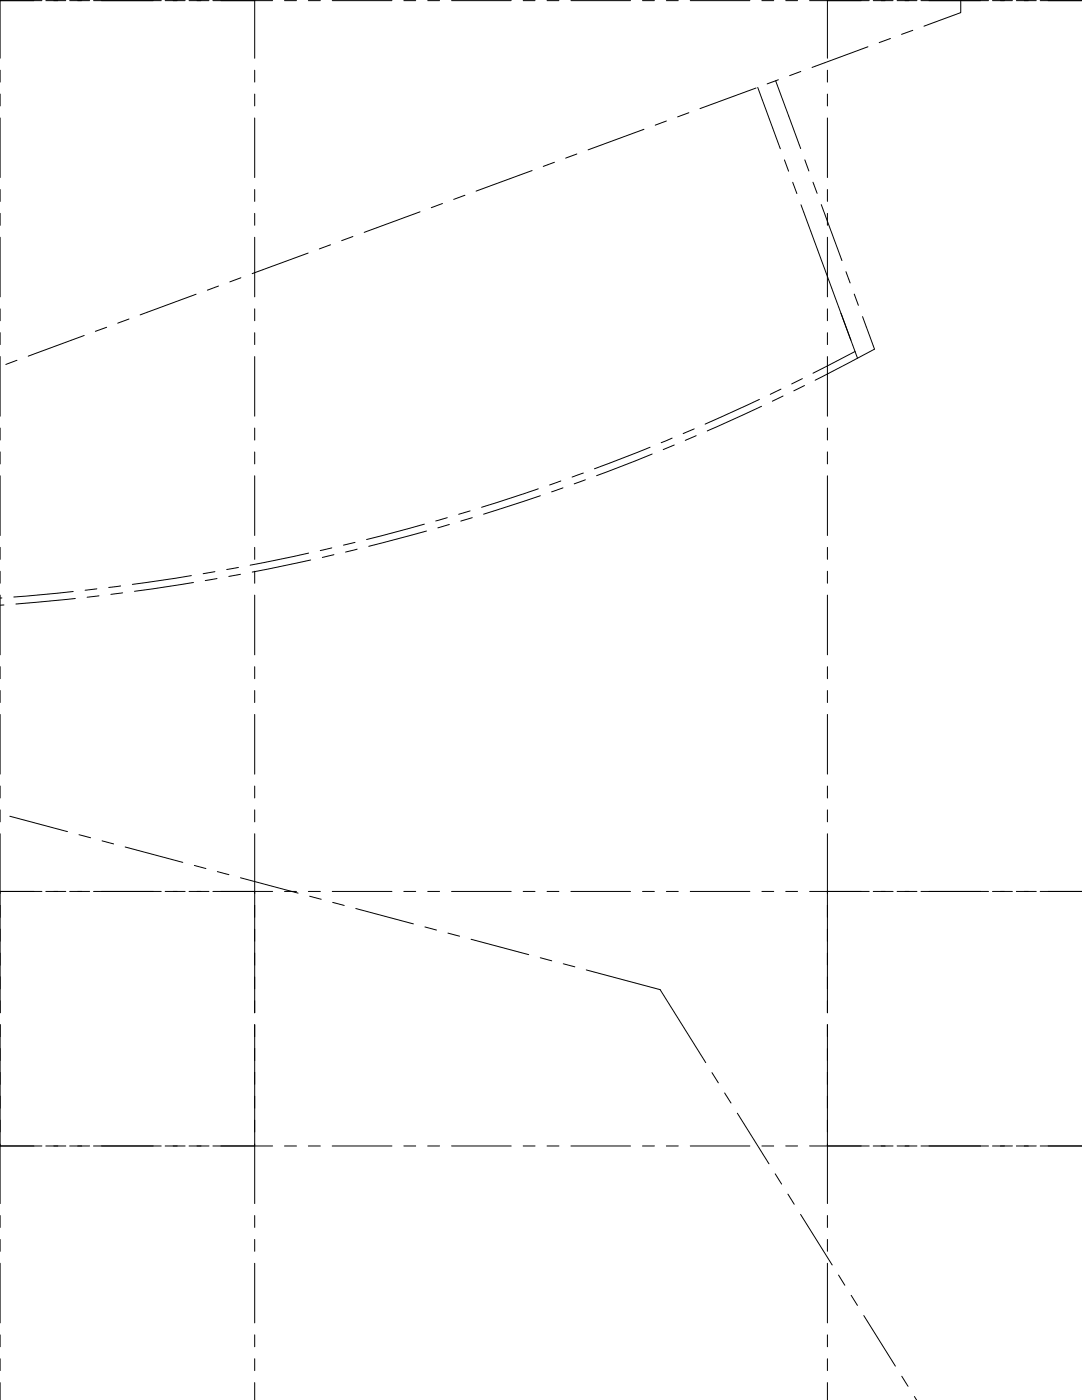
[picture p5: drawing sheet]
<svg xmlns="http://www.w3.org/2000/svg" width="216mm" height="279mm" viewBox="0 0 216 279" stroke-linecap="round" stroke-linejoin="round" font-family="sans-serif">
<!-- layer: Reference -->
<g fill="none" stroke="#000" stroke-width=".2">
<path d="M0 .1h8.4M0 0v11.6M0 14v2.4M0 18.8v2.3M9.1 .1h4M13.9 .1h4M18.7 .1h13.5M33 .1h3.9M37.7 .1h4M42.5 .1h11.9M44.1 .1l6.7-.1v11.6M50.8 14v2.4"/>
<path d="M50.8 18.8v2.3M56.8 .1h2.4M61.5 .1h2.4M66.3 .1h11.9M80.6 .1h2.4M85.3 .1h2.4M90.1 .1h11.9M104.4 .1h2.4M109.2 .1h2.3M113.9 .1h11.9M128.2 .1h2.4M133 .1h2.3"/>
<path d="M137.7 .1h11.9M150.9 17.6l-11.2 4.1M151.2 17.4l4.5 12.3M152 .1h2.4M154.8 16.1l5 13.6M155.3 15.9l-2.2 .8M156.8 .1h2.4M159.8 14.3l-2.2 .8M161.5 .1h11.9M165.1 0v11.6M165.1 14v2.4M165.1 18.8v2.3"/>
<path d="M173.2 9.3l-11.2 4.2M174.2 .1h4M177.7 7.7l-2.3 .8M179 .1h4M182.1 6.1l-2.2 .8M183.8 .1h13.5M191.7 0v2.5l-7.3 2.7M198 .1h4M202.8 .1h4M207.6 .1h8.3M0 23.5v11.9M0 37.8v2.4"/>
<path d="M50.8 23.5v11.9M50.8 37.8v2.4M92.8 39l-2.3 .8M106.2 34l-11.2 4.1M110.6 32.4l-2.2 .8M115.1 30.7l-2.2 .9M128.5 25.8l-11.2 4.1M133 24.2l-2.3 .8M137.5 22.5l-2.3 .8M156.5 31.9l.9 2.3M158.2 36.4l.8 2.2M160.6 31.9l.8 2.2"/>
<path d="M162.2 36.4l.8 2.2M165.1 23.5v11.9M165.1 37.8v2.4M0 42.6v2.4M0 47.3v11.9M39.1 58.7l-11.1 4.1M43.6 57.1l-2.2 .8M48.1 55.4l-2.3 .9M50.8 42.6v2.4M50.8 47.3v11.9M61.5 50.5l-11.2 4.1M66 48.9l-2.3 .8"/>
<path d="M70.4 47.2l-2.2 .8M83.8 42.3l-11.1 4.1M88.3 40.6l-2.2 .8M159.8 40.9l10 27M163.9 40.8l4.1 11.2M165.1 42.6v2.4M165.1 47.3v11.9M168.8 54.2l.8 2.3M170.5 58.7l.8 2.2M0 61.6v2.4M0 66.4v2.4M0 71.2v11.9"/>
<path d="M3.4 71.9l-2.2 .8M16.8 67l-11.2 4.1M21.3 65.3l-2.3 .8M25.7 63.7l-2.2 .8M50.8 61.6v2.4M50.8 66.4v2.4M50.8 71.2v11.9M151.5 79.7l-10.8 4.9M155.8 77.7l-2.1 1M156.3 79l-2.2 1.1M160.1 75.6l-2.1 1M160.5 76.9l-2.1 1.1"/>
<path d="M165.1 61.6v2.4M165.1 66.4v2.4M165.1 71.2v11.9M167.8 62.5l3.3 9M170.6 70.1l-8.4 4.4M172.1 63.2l2.4 6.5-11.9 6.2M0 85.4v2.4M0 90.2v2.4M0 95v11.9M50.8 85.4v2.4M50.8 90.2v2.4M50.8 95v11.9"/>
<path d="M107.4 97.6l-11.3 3.6M107.8 98.9l-11.3 3.7M111.9 96l-2.2 .8M112.3 97.4l-2.2 .7M116.4 94.4l-2.2 .8M116.8 95.8l-2.2 .8M129.7 89.3l-11.1 4.3M130.1 90.6l-11.1 4.3M134.1 87.4l-2.2 .9M134.5 88.8l-2.2 .9M138.5 85.6l-2.2 .9M138.9 87l-2.2 .9"/>
<path d="M152 81.1l-10.9 4.9M165.1 85.4v2.4M165.1 90.2v2.4M165.1 95v11.9M0 109.2v2.4M0 114v2.4M0 118.8v11.9M.4 119.3l-.4 .1M14.6 118l-11.8 1.1M15 119.4l-11.8 1.1M19.3 117.5l-2.3 .3M19.7 118.9l-2.3 .3"/>
<path d="M24.1 116.9l-2.4 .3M24.5 118.3l-2.4 .3M38.2 114.9l-11.8 1.7M38.6 116.2l-11.8 1.8M42.9 114.1l-2.4 .4M43.3 115.5l-2.3 .4M47.6 113.2l-2.4 .5M48 114.6l-2.3 .4M50.8 109.2v2.4M50.8 114v2.4M50.8 118.8v11.9M61.6 110.4l-11.7 2.4"/>
<path d="M62 111.8l-11.7 2.4M66.2 109.3l-2.3 .6M66.6 110.7l-2.3 .6M70.8 108.2l-2.3 .6M71.3 109.6l-2.3 .6M84.7 104.6l-11.5 3.1M85.1 106l-11.5 3M89.2 103.3l-2.2 .7M89.7 104.7l-2.3 .6M93.8 102l-2.3 .6M94.2 103.3l-2.3 .7M165.1 109.2v2.4"/>
<path d="M165.1 114v2.4M165.1 118.8v11.9M0 133.1v2.3M0 137.8v2.4M.8 120.7l-.8 .1M50.8 133.1v2.3M50.8 137.8v2.4M165.1 133.1v2.3M165.1 137.8v2.4M0 142.6v11.9M0 156.9v2.4M50.8 142.6v11.9"/>
<path d="M50.8 156.9v2.4M165.1 142.6v11.9M165.1 156.9v2.4M0 177.9h8.4M0 161.6v2.4M0 166.4v11.9M2 162.9l11.5 3.1M6.8 177.9h-6.8v14.7M9.1 177.9h4M13.9 177.9h4M15.8 166.6l2.3 .6M18.7 177.9h13.5"/>
<path d="M20.4 167.8l2.3 .6M25 169l11.5 3.1M33 177.9h3.9M37.7 177.9h4M38.8 172.7l2.3 .6M42.5 177.9h11.9M43.4 173.9l2.3 .7M44.1 177.9h6.7v14.7M48 175.2l11.5 3M50.8 161.6v2.4M50.8 166.4v11.9M56.8 177.9h2.4"/>
<path d="M61.5 177.9h2.4M61.8 178.9l2.3 .6M66.3 177.9h11.9M80.6 177.9h2.4M85.3 177.9h2.4M90.1 177.9h11.9M104.4 177.9h2.4M109.2 177.9h2.3M113.9 177.9h11.9M128.2 177.9h2.4M133 177.9h2.3M137.7 177.9h11.9"/>
<path d="M152 177.9h2.4M156.8 177.9h2.4M161.5 177.9h11.9M165.1 161.6v2.4M165.1 166.4v11.9M171.9 177.9h-6.8v14.7M174.2 177.9h4M179 177.9h4M183.8 177.9h13.5M198 177.9h4M202.8 177.9h4M207.6 177.9h8.3"/>
<path d="M0 180.7v2.4M0 185.4v2.4M0 190.2v11.9M50.8 180.7v2.4M50.8 185.4v2.4M50.8 190.2v11.9M66.4 180.1l2.3 .6M71 181.3l11.5 3.1M84.8 185l2.3 .6M89.4 186.2l2.3 .6M94 187.5l11.5 3M107.8 191.1l2.3 .6"/>
<path d="M112.4 192.3l2.3 .7M117 193.6l14.7 3.9 9.1 14.6M165.1 180.7v2.4M165.1 185.4v2.4M165.1 190.2v11.9M0 204.5v35.7M50.8 214v14.7h-6.7M50.8 204.5v11.9M50.8 218.8v2.3M142.1 214.1l1.2 2M144.6 218.1l1.3 2M165.1 204.5v35.7"/>
<path d="M0 228.7h8.4M9.1 228.7h4M13.9 228.7h4M18.7 228.7h13.5M33 228.7h3.9M37.7 228.7h4M42.5 228.7h11.9M50.8 223.5v2.4M50.8 228.3v11.9M56.8 228.7h2.4M61.5 228.7h2.4M66.3 228.7h11.9"/>
<path d="M80.6 228.7h2.4M85.3 228.7h2.4M90.1 228.7h11.9M104.4 228.7h2.4M109.2 228.7h2.3M113.9 228.7h11.9M128.2 228.7h2.4M133 228.7h2.3M137.7 228.7h11.9M147.1 222.2l6.3 10.1M152 228.7h2.4M154.7 234.3l1.3 2"/>
<path d="M156.8 228.7h2.4M157.2 238.3l1.3 2M161.5 228.7h11.9M174.2 228.7h4M179 228.7h4M183.8 228.7h13.5M198 228.7h4M202.8 228.7h4M207.6 228.7h8.3M0 242.6v2.4M0 247.4v2.3M0 252.1v11.9"/>
<path d="M50.8 242.6v2.4M50.8 247.4v2.3M50.8 252.1v11.9M159.7 242.4l6.4 10.1M165.1 242.6v2.4M165.1 247.4v2.3M165.1 252.1v11.9M167.3 254.5l1.3 2M169.8 258.5l1.3 2M0 266.4v2.4M0 271.2v2.3M0 275.9v3.5"/>
<path d="M50.8 266.4v2.4M50.8 271.2v2.3M50.8 275.9v3.5M165.1 266.4v2.4M165.1 271.2v2.3M165.1 275.9v3.5M172.4 262.6l6.3 10M179.9 274.7l1.3 2M182.5 278.7l.4 .7"/>
</g>
</svg>
